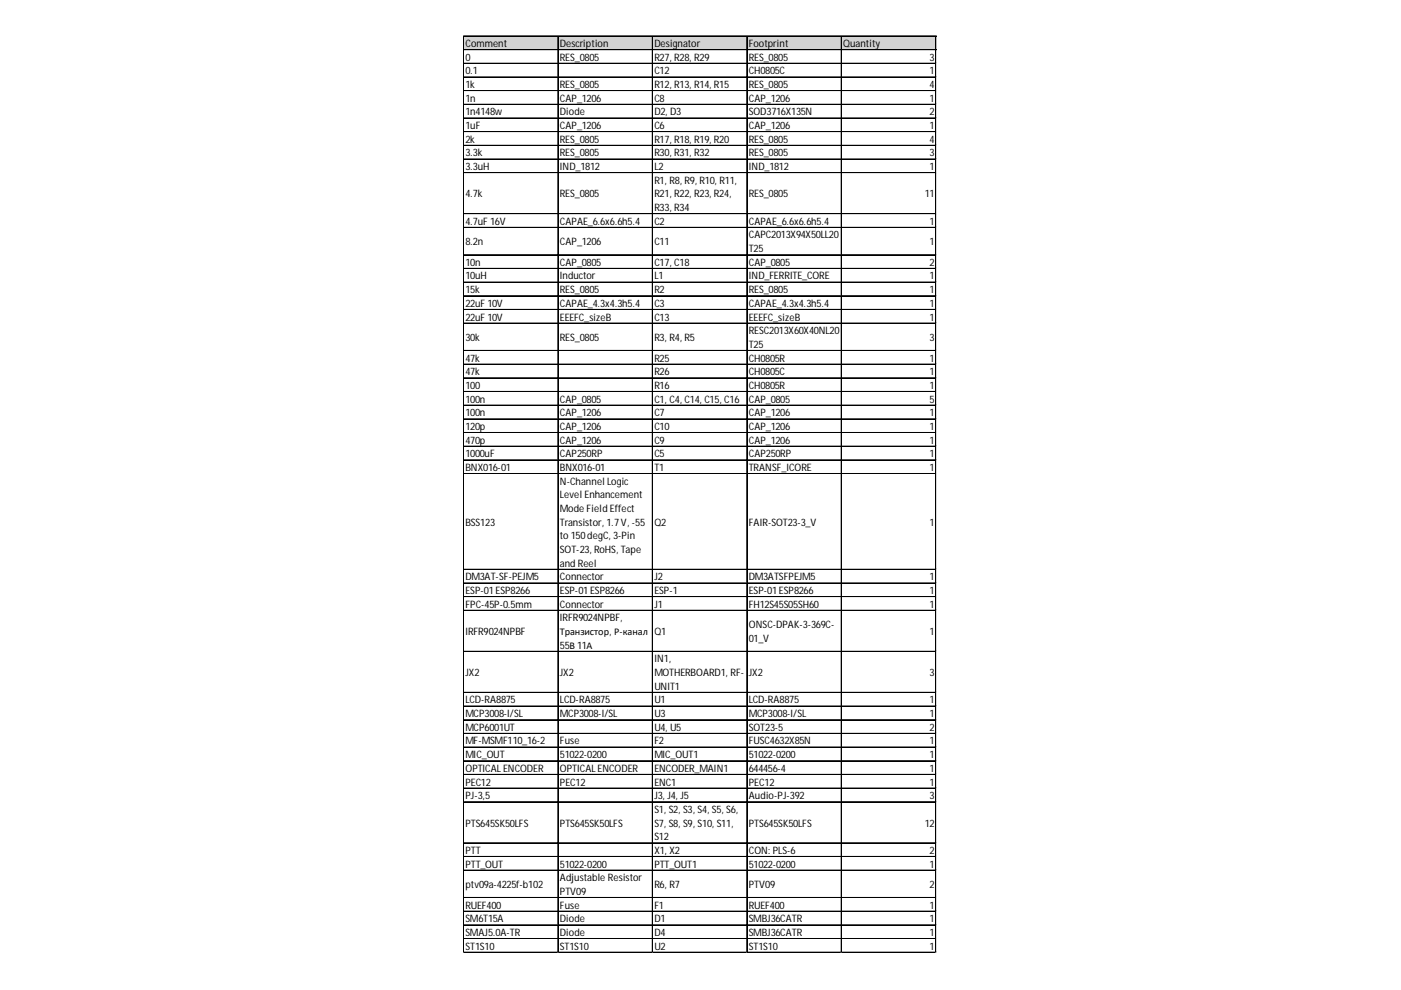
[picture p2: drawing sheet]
<svg xmlns="http://www.w3.org/2000/svg" width="297mm" height="210mm" viewBox="0 0 297 210" stroke-linecap="round" stroke-linejoin="round" font-family="sans-serif">
<defs><g id="words">
<g font-size="2.2">
<text x="98.7" y="10">Comment</text>
<text x="118.7" y="10">Description</text>
<text x="138.7" y="10">Designator</text>
<text x="158.8" y="10">Footprint</text>
<text x="178.8" y="10">Quantity</text>
<text x="98.7" y="12.9">0</text>
<text x="98.7" y="15.8">0.1</text>
<text x="118.7" y="12.9">RES_0805</text>
<text x="138.7" y="12.9">R27, R28, R29</text>
<text x="138.7" y="15.8">C12</text>
<text x="158.8" y="12.9">RES_0805</text>
<text x="158.8" y="15.8">CH0805C</text>
<text x="197.1" y="12.9">3</text>
<text x="197.1" y="15.8">1</text>
<text x="98.7" y="18.7">1k</text>
<text x="98.7" y="21.6">1n</text>
<text x="118.7" y="18.7">RES_0805</text>
<text x="118.7" y="21.6">CAP_1206</text>
<text x="138.7" y="18.7">R12, R13, R14, R15</text>
<text x="138.7" y="21.6">C8</text>
<text x="158.8" y="18.7">RES_0805</text>
<text x="158.8" y="21.6">CAP_1206</text>
<text x="197.1" y="18.7">4</text>
<text x="197.1" y="21.6">1</text>
<text x="98.7" y="24.5">1n4148w</text>
<text x="98.7" y="27.4">1uF</text>
<text x="118.7" y="24.5">Diode</text>
<text x="118.7" y="27.4">CAP_1206</text>
<text x="138.7" y="24.5">D2, D3</text>
<text x="138.7" y="27.4">C6</text>
<text x="158.8" y="24.5">SOD3716X135N</text>
<text x="158.8" y="27.4">CAP_1206</text>
<text x="197.1" y="24.5">2</text>
<text x="197.1" y="27.4">1</text>
<text x="98.7" y="30.3">2k</text>
<text x="98.7" y="33.2">3.3k</text>
<text x="118.7" y="30.3">RES_0805</text>
<text x="118.7" y="33.2">RES_0805</text>
<text x="138.7" y="30.3">R17, R18, R19, R20</text>
<text x="138.7" y="33.2">R30, R31, R32</text>
<text x="158.8" y="30.3">RES_0805</text>
<text x="158.8" y="33.2">RES_0805</text>
<text x="197.1" y="30.3">4</text>
<text x="197.1" y="33.2">3</text>
<text x="98.7" y="36.1">3.3uH</text>
<text x="98.7" y="41.9">4.7k</text>
<text x="118.7" y="36.1">IND_1812</text>
<text x="118.7" y="41.9">RES_0805</text>
<text x="138.7" y="36.1">L2</text>
<text x="138.7" y="39">R1, R8, R9, R10, R11,</text>
<text x="138.7" y="41.9">R21, R22, R23, R24,</text>
<text x="158.8" y="36.1">IND_1812</text>
<text x="158.8" y="41.9">RES_0805</text>
<text x="196.1" y="41.9">11</text>
<text x="197.1" y="36.1">1</text>
<text x="98.7" y="47.7">4.7uF 16V</text>
<text x="118.7" y="47.7">CAPAE_6.6x6.6h5.4</text>
<text x="138.7" y="44.8">R33, R34</text>
<text x="138.7" y="47.7">C2</text>
<text x="158.8" y="47.7">CAPAE_6.6x6.6h5.4</text>
<text x="197.1" y="47.7">1</text>
<text x="98.7" y="52">8.2n</text>
<text x="118.7" y="52">CAP_1206</text>
<text x="138.7" y="52">C11</text>
<text x="158.8" y="50.6">CAPC2013X94X50LL20</text>
<text x="158.8" y="53.5">T25</text>
<text x="197.1" y="52">1</text>
<text x="98.7" y="56.4">10n</text>
<text x="98.7" y="59.3">10uH</text>
<text x="118.7" y="56.4">CAP_0805</text>
<text x="118.7" y="59.3">Inductor</text>
<text x="138.7" y="56.4">C17, C18</text>
<text x="138.7" y="59.3">L1</text>
<text x="158.8" y="56.4">CAP_0805</text>
<text x="158.8" y="59.3">IND_FERRITE_CORE</text>
<text x="197.1" y="56.4">2</text>
<text x="197.1" y="59.3">1</text>
<text x="98.7" y="62.2">15k</text>
<text x="98.7" y="65.1">22uF 10V</text>
<text x="118.7" y="62.2">RES_0805</text>
<text x="118.7" y="65.1">CAPAE_4.3x4.3h5.4</text>
<text x="138.7" y="62.2">R2</text>
<text x="138.7" y="65.1">C3</text>
<text x="158.8" y="62.2">RES_0805</text>
<text x="158.8" y="65.1">CAPAE_4.3x4.3h5.4</text>
<text x="197.1" y="62.2">1</text>
<text x="197.1" y="65.1">1</text>
<text x="98.7" y="68">22uF 10V</text>
<text x="118.7" y="68">EEEFC_sizeB</text>
<text x="138.7" y="68">C13</text>
<text x="158.8" y="68">EEEFC_sizeB</text>
<text x="158.8" y="70.9">RESC2013X60X40NL20</text>
<text x="197.1" y="68">1</text>
<text x="98.7" y="72.3">30k</text>
<text x="98.7" y="76.7">47k</text>
<text x="118.7" y="72.3">RES_0805</text>
<text x="138.7" y="72.3">R3, R4, R5</text>
<text x="138.7" y="76.7">R25</text>
<text x="158.8" y="73.8">T25</text>
<text x="158.8" y="76.7">CH0805R</text>
<text x="197.1" y="72.3">3</text>
<text x="197.1" y="76.7">1</text>
<text x="98.7" y="79.6">47k</text>
<text x="98.7" y="82.5">100</text>
<text x="138.7" y="79.6">R26</text>
<text x="138.7" y="82.5">R16</text>
<text x="158.8" y="79.6">CH0805C</text>
<text x="158.8" y="82.5">CH0805R</text>
<text x="197.1" y="79.6">1</text>
<text x="197.1" y="82.5">1</text>
<text x="98.7" y="85.4">100n</text>
<text x="98.7" y="88.3">100n</text>
<text x="118.7" y="85.4">CAP_0805</text>
<text x="118.7" y="88.3">CAP_1206</text>
<text x="138.7" y="85.4">C1, C4, C14, C15, C16</text>
<text x="138.7" y="88.3">C7</text>
<text x="158.8" y="85.4">CAP_0805</text>
<text x="158.8" y="88.3">CAP_1206</text>
<text x="197.1" y="85.4">5</text>
<text x="197.1" y="88.3">1</text>
<text x="98.7" y="91.2">120p</text>
<text x="98.7" y="94.1">470p</text>
<text x="118.7" y="91.2">CAP_1206</text>
<text x="118.7" y="94.1">CAP_1206</text>
<text x="138.7" y="91.2">C10</text>
<text x="138.7" y="94.1">C9</text>
<text x="158.8" y="91.2">CAP_1206</text>
<text x="158.8" y="94.1">CAP_1206</text>
<text x="197.1" y="91.2">1</text>
<text x="197.1" y="94.1">1</text>
<text x="98.7" y="97">1000uF</text>
<text x="98.7" y="99.9">BNX016-01</text>
<text x="118.7" y="97">CAP250RP</text>
<text x="118.7" y="99.9">BNX016-01</text>
<text x="138.7" y="97">C5</text>
<text x="138.7" y="99.9">T1</text>
<text x="158.8" y="97">CAP250RP</text>
<text x="158.8" y="99.9">TRANSF_ICORE</text>
<text x="197.1" y="97">1</text>
<text x="197.1" y="99.9">1</text>
<text x="118.7" y="102.8">N-Channel Logic</text>
<text x="118.7" y="105.7">Level Enhancement</text>
<text x="98.7" y="111.5">BSS123</text>
<text x="118.7" y="108.6">Mode Field Effect</text>
<text x="118.7" y="111.5">Transistor, 1.7V, -55</text>
<text x="138.7" y="111.5">Q2</text>
<text x="158.8" y="111.5">FAIR-SOT23-3_V</text>
<text x="197.1" y="111.5">1</text>
<text x="118.7" y="114.4">to 150degC, 3-Pin</text>
<text x="118.7" y="117.3">SOT-23, RoHS, Tape</text>
<text x="98.7" y="123.1">DM3AT-SF-PEJM5</text>
<text x="98.7" y="125.9">ESP-01ESP8266</text>
<text x="118.7" y="120.2">and Reel</text>
<text x="118.7" y="123.1">Connector</text>
<text x="118.7" y="125.9">ESP-01ESP8266</text>
<text x="138.7" y="123.1">J2</text>
<text x="138.7" y="125.9">ESP-1</text>
<text x="158.8" y="123.1">DM3ATSFPEJM5</text>
<text x="158.8" y="125.9">ESP-01ESP8266</text>
<text x="197.1" y="123.1">1</text>
<text x="197.1" y="125.9">1</text>
<text x="98.7" y="128.8">FPC-45P-0.5mm</text>
<text x="118.7" y="128.8">Connector</text>
<text x="118.7" y="131.7">IRFR9024NPBF,</text>
<text x="138.7" y="128.8">J1</text>
<text x="158.8" y="128.8">FH12S45S05SH60</text>
<text x="197.1" y="128.8">1</text>
<text x="98.7" y="134.6">IRFR9024NPBF</text>
<text x="118.7" y="134.6">Транзистор, Р-канал</text>
<text x="118.7" y="137.5">55В 11А</text>
<text x="138.7" y="134.6">Q1</text>
<text x="158.8" y="133.2">ONSC-DPAK-3-369C-</text>
<text x="158.8" y="136.1">01_V</text>
<text x="197.1" y="134.6">1</text>
<text x="98.7" y="143.3">JX2</text>
<text x="118.7" y="143.3">JX2</text>
<text x="138.7" y="140.4">IN1,</text>
<text x="138.7" y="143.3">MOTHERBOARD1, RF-</text>
<text x="158.8" y="143.3">JX2</text>
<text x="197.1" y="143.3">3</text>
<text x="98.7" y="149.1">LCD-RA8875</text>
<text x="118.7" y="149.1">LCD-RA8875</text>
<text x="138.7" y="146.2">UNIT1</text>
<text x="138.7" y="149.1">U1</text>
<text x="158.8" y="149.1">LCD-RA8875</text>
<text x="197.1" y="149.1">1</text>
<text x="98.7" y="152">MCP3008-I/SL</text>
<text x="98.7" y="154.9">MCP6001UT</text>
<text x="118.7" y="152">MCP3008-I/SL</text>
<text x="138.7" y="152">U3</text>
<text x="138.7" y="154.9">U4, U5</text>
<text x="158.8" y="152">MCP3008-I/SL</text>
<text x="158.8" y="154.9">SOT23-5</text>
<text x="197.1" y="152">1</text>
<text x="197.1" y="154.9">2</text>
<text x="98.7" y="157.8">MF-MSMF110_16-2</text>
<text x="98.7" y="160.7">MIC_OUT</text>
<text x="118.7" y="157.8">Fuse</text>
<text x="118.7" y="160.7">51022-0200</text>
<text x="138.7" y="157.8">F2</text>
<text x="138.7" y="160.7">MIC_OUT1</text>
<text x="158.8" y="157.8">FUSC4632X85N</text>
<text x="158.8" y="160.7">51022-0200</text>
<text x="197.1" y="157.8">1</text>
<text x="197.1" y="160.7">1</text>
<text x="98.7" y="163.6">OPTICALENCODER</text>
<text x="98.7" y="166.5">PEC12</text>
<text x="118.7" y="163.6">OPTICALENCODER</text>
<text x="118.7" y="166.5">PEC12</text>
<text x="138.7" y="163.6">ENCODER_MAIN1</text>
<text x="138.7" y="166.5">ENC1</text>
<text x="158.8" y="163.6">644456-4</text>
<text x="158.8" y="166.5">PEC12</text>
<text x="197.1" y="163.6">1</text>
<text x="197.1" y="166.5">1</text>
<text x="98.7" y="169.4">PJ-3,5</text>
<text x="138.7" y="169.4">J3, J4, J5</text>
<text x="138.7" y="172.3">S1, S2, S3, S4, S5, S6,</text>
<text x="158.8" y="169.4">Audio-PJ-392</text>
<text x="197.1" y="169.4">3</text>
<text x="98.7" y="175.2">PTS645SK50LFS</text>
<text x="118.7" y="175.2">PTS645SK50LFS</text>
<text x="138.7" y="175.2">S7, S8, S9, S10, S11,</text>
<text x="138.7" y="178.1">S12</text>
<text x="158.8" y="175.2">PTS645SK50LFS</text>
<text x="196.1" y="175.2">12</text>
<text x="98.7" y="181">PTT</text>
<text x="98.7" y="183.9">PTT_OUT</text>
<text x="118.7" y="183.9">51022-0200</text>
<text x="138.7" y="181">X1, X2</text>
<text x="138.7" y="183.9">PTT_OUT1</text>
<text x="158.8" y="181">CON: PLS-6</text>
<text x="158.8" y="183.9">51022-0200</text>
<text x="197.1" y="181">2</text>
<text x="197.1" y="183.9">1</text>
<text x="98.7" y="188.3">ptv09a-4225f-b102</text>
<text x="118.7" y="186.8">Adjustable Resistor</text>
<text x="118.7" y="189.7">PTV09</text>
<text x="138.7" y="188.3">R6, R7</text>
<text x="158.8" y="188.3">PTV09</text>
<text x="197.1" y="188.3">2</text>
<text x="98.7" y="192.6">RUEF400</text>
<text x="98.7" y="195.5">SM6T15A</text>
<text x="118.7" y="192.6">Fuse</text>
<text x="118.7" y="195.5">Diode</text>
<text x="138.7" y="192.6">F1</text>
<text x="138.7" y="195.5">D1</text>
<text x="158.8" y="192.6">RUEF400</text>
<text x="158.8" y="195.5">SMBJ36CATR</text>
<text x="197.1" y="192.6">1</text>
<text x="197.1" y="195.5">1</text>
<text x="98.7" y="198.4">SMAJ5.0A-TR</text>
<text x="98.7" y="201.3">ST1S10</text>
<text x="118.7" y="198.4">Diode</text>
<text x="118.7" y="201.3">ST1S10</text>
<text x="138.7" y="198.4">D4</text>
<text x="138.7" y="201.3">U2</text>
<text x="158.8" y="198.4">SMBJ36CATR</text>
<text x="158.8" y="201.3">ST1S10</text>
<text x="197.1" y="198.4">1</text>
<text x="197.1" y="201.3">1</text>
</g>
</g></defs>
<path d="M98.3 7.7h100.3v2.9h-100.3z" fill="#d3d3d3"/>
<g fill="none" stroke="#000" stroke-width=".21">
<path d="M98.2 7.6v194.4M98.3 7.6v194.4M98.4 7.6h100.1M98.4 7.7h100.1M98.4 10.5h100.1M98.4 10.6h100.1M98.4 13.4h100.1M98.4 13.5h100.1M98.4 16.3h100.1M98.4 16.4h100.1M98.4 19.2h100.1M98.4 19.3h100.1"/>
<path d="M118.3 7.7v194.3M138.3 7.7v194.3M138.4 7.7v194.3M158.3 7.7v194.3M158.4 7.7v194.3M178.3 7.7v194.3M178.4 7.7v194.3M198.4 7.7v194.3M98.4 22.1h100.1M98.4 22.2h100.1M98.4 25h100.1M98.4 25.1h100.1"/>
<path d="M98.4 27.9h100.1M98.4 28h100.1M98.4 30.8h100.1M98.4 30.9h100.1M98.4 33.7h100.1M98.4 33.8h100.1M98.4 36.6h100.1M98.4 36.7h100.1M98.4 45.3h100.1M98.4 45.4h100.1M98.4 48.2h100.1M98.4 48.3h100.1"/>
<path d="M98.4 54h100.1M98.4 54.1h100.1M98.4 56.9h100.1M98.4 57h100.1M98.4 59.8h100.1M98.4 59.9h100.1M98.4 62.7h100.1M98.4 62.8h100.1M98.4 65.6h100.1M98.4 65.7h100.1M98.4 68.5h100.1M98.4 68.6h100.1"/>
<path d="M98.4 74.3h100.1M98.4 74.4h100.1M98.4 77.2h100.1M98.4 77.3h100.1M98.4 80.1h100.1M98.4 80.2h100.1M98.4 83h100.1M98.4 83.1h100.1M98.4 85.9h100.1M98.4 86h100.1M98.4 88.8h100.1M98.4 88.9h100.1"/>
<path d="M98.4 91.7h100.1M98.4 91.8h100.1M98.4 94.6h100.1M98.4 94.7h100.1M98.4 97.5h100.1M98.4 97.6h100.1M98.4 100.4h100.1M98.4 100.5h100.1M98.4 120.7h100.1M98.4 120.8h100.1M98.4 123.6h100.1M98.4 123.7h100.1"/>
<path d="M98.4 126.5h100.1M98.4 126.6h100.1M98.4 129.4h100.1M98.4 129.5h100.1M98.4 138.1h100.1M98.4 138.2h100.1M98.4 146.8h100.1M98.4 146.9h100.1M98.4 149.7h100.1M98.4 149.8h100.1M98.4 152.6h100.1M98.4 152.7h100.1"/>
<path d="M98.4 155.5h100.1M98.4 155.6h100.1M98.4 158.4h100.1M98.4 158.5h100.1M98.4 161.3h100.1M98.4 161.4h100.1M98.4 164.2h100.1M98.4 164.3h100.1M98.4 167.1h100.1M98.4 167.2h100.1M98.4 170h100.1M98.4 170.1h100.1"/>
<path d="M98.4 178.7h100.1M98.4 178.8h100.1M98.4 181.6h100.1M98.4 181.7h100.1M98.4 184.5h100.1M98.4 184.6h100.1M98.4 190.3h100.1M98.4 190.4h100.1M98.4 193.2h100.1M98.4 193.3h100.1M98.4 196.1h100.1M98.4 196.2h100.1"/>
<path d="M98.4 199h100.1M98.4 199.1h100.1M98.4 201.9h100.1M98.4 202h100.1"/>
</g>
<path d="M98.2 202v.1" fill="none" stroke="#d4d4d4" stroke-width=".21"/>
<path d="M98.2 202l.2 .1z" fill="#d4d4d4"/>
<path d="M118.3 202v.1" fill="none" stroke="#d4d4d4" stroke-width=".21"/>
<path d="M118.3 202l.1 .1z" fill="#d4d4d4"/>
<path d="M138.3 202v.1" fill="none" stroke="#d4d4d4" stroke-width=".21"/>
<path d="M138.3 202l.1 .1z" fill="#d4d4d4"/>
<path d="M158.3 202v.1" fill="none" stroke="#d4d4d4" stroke-width=".21"/>
<path d="M158.3 202l.2 .1z" fill="#d4d4d4"/>
<path d="M178.3 202v.1" fill="none" stroke="#d4d4d4" stroke-width=".21"/>
<path d="M178.3 202l.2 .1z" fill="#d4d4d4"/>
<path d="M198.4 202v.1" fill="none" stroke="#d4d4d4" stroke-width=".21"/>
<path d="M198.4 202l.1 .1z" fill="#d4d4d4"/>
<path d="M198.5 13.4h.1" fill="none" stroke="#d4d4d4" stroke-width=".21"/>
<path d="M198.5 13.4l.1 .1z" fill="#d4d4d4"/>
<path d="M198.5 16.3h.1" fill="none" stroke="#d4d4d4" stroke-width=".21"/>
<path d="M198.5 16.3l.1 .1z" fill="#d4d4d4"/>
<path d="M198.5 19.2h.1" fill="none" stroke="#d4d4d4" stroke-width=".21"/>
<path d="M198.5 19.2l.1 .1z" fill="#d4d4d4"/>
<path d="M198.5 22.1h.1" fill="none" stroke="#d4d4d4" stroke-width=".21"/>
<path d="M198.5 22.1l.1 .1z" fill="#d4d4d4"/>
<path d="M198.5 25h.1" fill="none" stroke="#d4d4d4" stroke-width=".21"/>
<path d="M198.5 25l.1 .1z" fill="#d4d4d4"/>
<path d="M198.5 27.9h.1" fill="none" stroke="#d4d4d4" stroke-width=".21"/>
<path d="M198.5 27.9l.1 .1z" fill="#d4d4d4"/>
<path d="M198.5 30.8h.1" fill="none" stroke="#d4d4d4" stroke-width=".21"/>
<path d="M198.5 30.8l.1 .1z" fill="#d4d4d4"/>
<path d="M198.5 33.7h.1" fill="none" stroke="#d4d4d4" stroke-width=".21"/>
<path d="M198.5 33.7l.1 .1z" fill="#d4d4d4"/>
<path d="M198.5 36.6h.1" fill="none" stroke="#d4d4d4" stroke-width=".21"/>
<path d="M198.5 36.6l.1 .1z" fill="#d4d4d4"/>
<path d="M198.5 45.3h.1" fill="none" stroke="#d4d4d4" stroke-width=".21"/>
<path d="M198.5 45.3l.1 .1z" fill="#d4d4d4"/>
<path d="M198.5 48.2h.1" fill="none" stroke="#d4d4d4" stroke-width=".21"/>
<path d="M198.5 48.2l.1 .1z" fill="#d4d4d4"/>
<path d="M198.5 54h.1" fill="none" stroke="#d4d4d4" stroke-width=".21"/>
<path d="M198.5 54l.1 .1z" fill="#d4d4d4"/>
<path d="M198.5 56.9h.1" fill="none" stroke="#d4d4d4" stroke-width=".21"/>
<path d="M198.5 56.9l.1 .1z" fill="#d4d4d4"/>
<path d="M198.5 59.8h.1" fill="none" stroke="#d4d4d4" stroke-width=".21"/>
<path d="M198.5 59.8l.1 .1z" fill="#d4d4d4"/>
<path d="M198.5 62.7h.1" fill="none" stroke="#d4d4d4" stroke-width=".21"/>
<path d="M198.5 62.7l.1 .1z" fill="#d4d4d4"/>
<path d="M198.5 65.6h.1" fill="none" stroke="#d4d4d4" stroke-width=".21"/>
<path d="M198.5 65.6l.1 .1z" fill="#d4d4d4"/>
<path d="M198.5 68.5h.1" fill="none" stroke="#d4d4d4" stroke-width=".21"/>
<path d="M198.5 68.5l.1 .1z" fill="#d4d4d4"/>
<path d="M198.5 74.3h.1" fill="none" stroke="#d4d4d4" stroke-width=".21"/>
<path d="M198.5 74.3l.1 .1z" fill="#d4d4d4"/>
<path d="M198.5 77.2h.1" fill="none" stroke="#d4d4d4" stroke-width=".21"/>
<path d="M198.5 77.2l.1 .1z" fill="#d4d4d4"/>
<path d="M198.5 80.1h.1" fill="none" stroke="#d4d4d4" stroke-width=".21"/>
<path d="M198.5 80.1l.1 .1z" fill="#d4d4d4"/>
<path d="M198.5 83h.1" fill="none" stroke="#d4d4d4" stroke-width=".21"/>
<path d="M198.5 83l.1 .1z" fill="#d4d4d4"/>
<path d="M198.5 85.9h.1" fill="none" stroke="#d4d4d4" stroke-width=".21"/>
<path d="M198.5 85.9l.1 .1z" fill="#d4d4d4"/>
<path d="M198.5 88.8h.1" fill="none" stroke="#d4d4d4" stroke-width=".21"/>
<path d="M198.5 88.8l.1 .1z" fill="#d4d4d4"/>
<path d="M198.5 91.7h.1" fill="none" stroke="#d4d4d4" stroke-width=".21"/>
<path d="M198.5 91.7l.1 .1z" fill="#d4d4d4"/>
<path d="M198.5 94.6h.1" fill="none" stroke="#d4d4d4" stroke-width=".21"/>
<path d="M198.5 94.6l.1 .1z" fill="#d4d4d4"/>
<path d="M198.5 97.5h.1" fill="none" stroke="#d4d4d4" stroke-width=".21"/>
<path d="M198.5 97.5l.1 .1z" fill="#d4d4d4"/>
<path d="M198.5 100.4h.1" fill="none" stroke="#d4d4d4" stroke-width=".21"/>
<path d="M198.5 100.4l.1 .1z" fill="#d4d4d4"/>
<path d="M198.5 120.7h.1" fill="none" stroke="#d4d4d4" stroke-width=".21"/>
<path d="M198.5 120.7l.1 .1z" fill="#d4d4d4"/>
<path d="M198.5 123.6h.1" fill="none" stroke="#d4d4d4" stroke-width=".21"/>
<path d="M198.5 123.6l.1 .1z" fill="#d4d4d4"/>
<path d="M198.5 126.5h.1" fill="none" stroke="#d4d4d4" stroke-width=".21"/>
<path d="M198.5 126.5l.1 .1z" fill="#d4d4d4"/>
<path d="M198.5 129.4h.1" fill="none" stroke="#d4d4d4" stroke-width=".21"/>
<path d="M198.5 129.4l.1 .1z" fill="#d4d4d4"/>
<path d="M198.5 138.1h.1" fill="none" stroke="#d4d4d4" stroke-width=".21"/>
<path d="M198.5 138.1l.1 .1z" fill="#d4d4d4"/>
<path d="M198.5 146.8h.1" fill="none" stroke="#d4d4d4" stroke-width=".21"/>
<path d="M198.5 146.8l.1 .1z" fill="#d4d4d4"/>
<path d="M198.5 149.7h.1" fill="none" stroke="#d4d4d4" stroke-width=".21"/>
<path d="M198.5 149.7l.1 .1z" fill="#d4d4d4"/>
<path d="M198.5 152.6h.1" fill="none" stroke="#d4d4d4" stroke-width=".21"/>
<path d="M198.5 152.6l.1 .1z" fill="#d4d4d4"/>
<path d="M198.5 155.5h.1" fill="none" stroke="#d4d4d4" stroke-width=".21"/>
<path d="M198.5 155.5l.1 .1z" fill="#d4d4d4"/>
<path d="M198.5 158.4h.1" fill="none" stroke="#d4d4d4" stroke-width=".21"/>
<path d="M198.5 158.4l.1 .1z" fill="#d4d4d4"/>
<path d="M198.5 161.3h.1" fill="none" stroke="#d4d4d4" stroke-width=".21"/>
<path d="M198.5 161.3l.1 .1z" fill="#d4d4d4"/>
<path d="M198.5 164.2h.1" fill="none" stroke="#d4d4d4" stroke-width=".21"/>
<path d="M198.5 164.2l.1 .1z" fill="#d4d4d4"/>
<path d="M198.5 167.1h.1" fill="none" stroke="#d4d4d4" stroke-width=".21"/>
<path d="M198.5 167.1l.1 .1z" fill="#d4d4d4"/>
<path d="M198.5 170h.1" fill="none" stroke="#d4d4d4" stroke-width=".21"/>
<path d="M198.5 170l.1 .1z" fill="#d4d4d4"/>
<path d="M198.5 178.7h.1" fill="none" stroke="#d4d4d4" stroke-width=".21"/>
<path d="M198.5 178.7l.1 .1z" fill="#d4d4d4"/>
<path d="M198.5 181.6h.1" fill="none" stroke="#d4d4d4" stroke-width=".21"/>
<path d="M198.5 181.6l.1 .1z" fill="#d4d4d4"/>
<path d="M198.5 184.5h.1" fill="none" stroke="#d4d4d4" stroke-width=".21"/>
<path d="M198.5 184.5l.1 .1z" fill="#d4d4d4"/>
<path d="M198.5 190.3h.1" fill="none" stroke="#d4d4d4" stroke-width=".21"/>
<path d="M198.5 190.3l.1 .1z" fill="#d4d4d4"/>
<path d="M198.5 193.2h.1" fill="none" stroke="#d4d4d4" stroke-width=".21"/>
<path d="M198.5 193.2l.1 .1z" fill="#d4d4d4"/>
<path d="M198.5 196.1h.1" fill="none" stroke="#d4d4d4" stroke-width=".21"/>
<path d="M198.5 196.1l.1 .1z" fill="#d4d4d4"/>
<path d="M198.5 199h.1" fill="none" stroke="#d4d4d4" stroke-width=".21"/>
<path d="M198.5 199l.1 .1z" fill="#d4d4d4"/>
<path d="M198.5 201.9h.1" fill="none" stroke="#d4d4d4" stroke-width=".21"/>
<path d="M198.5 201.9l.1 .1z" fill="#d4d4d4"/>
<use href="#words"/>
</svg>
